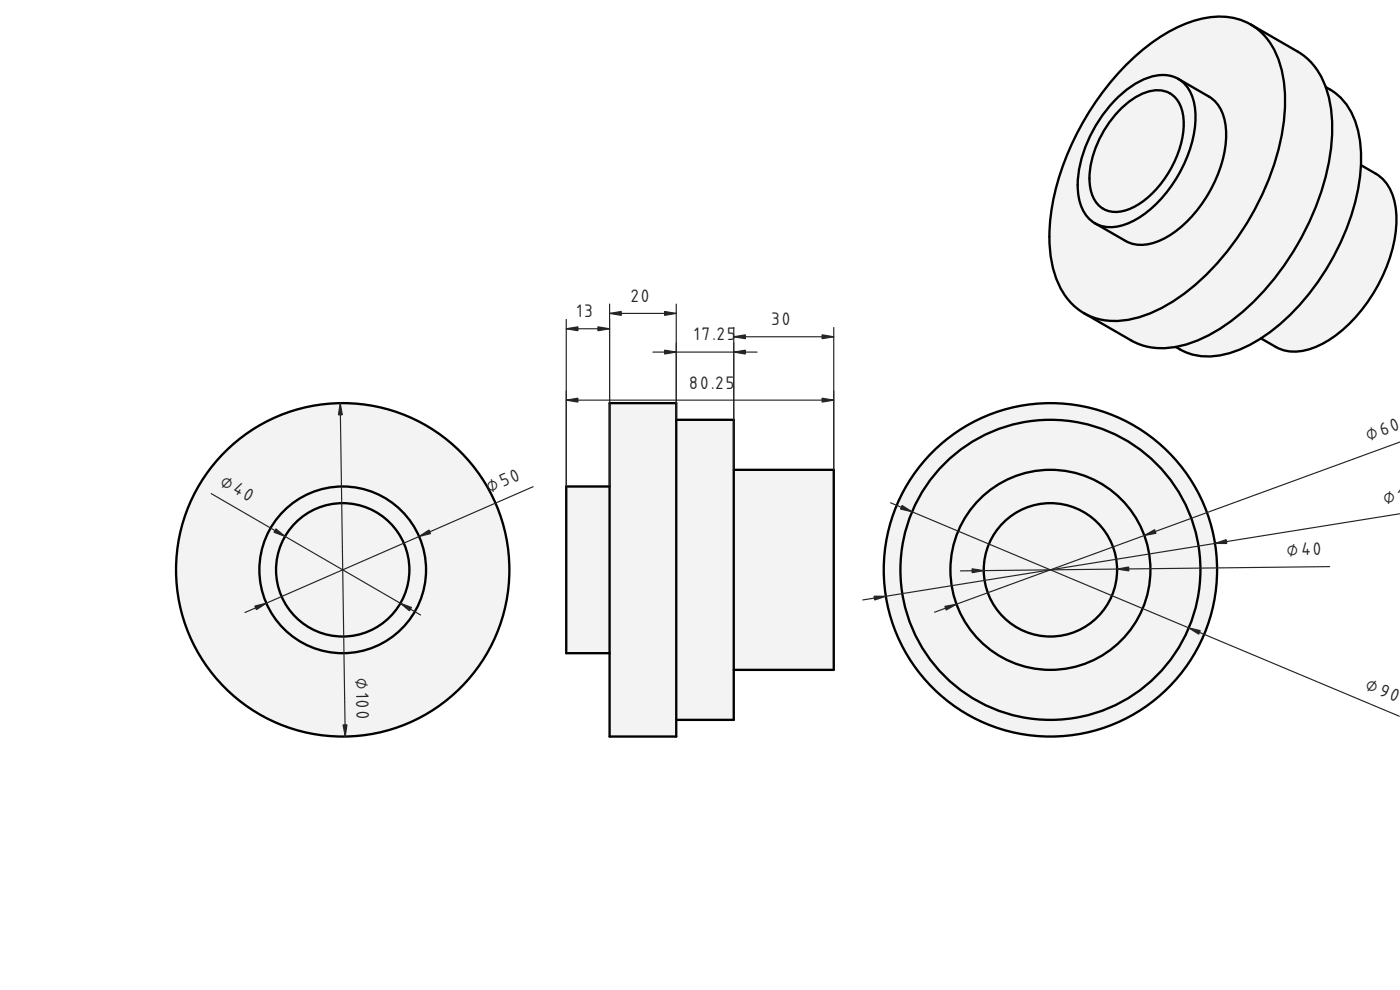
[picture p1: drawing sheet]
<svg xmlns="http://www.w3.org/2000/svg" width="420mm" height="297mm" viewBox="0 0 420 297" stroke-linecap="round" stroke-linejoin="round" font-family="sans-serif">
<defs><g id="words">
<g font-size="6.7" fill="#212529">
<text x="173.2" y="95.2">13</text>
<text x="189.3" y="90.6">20</text>
<text x="231.5" y="97.6">30</text>
<text x="208.3" y="102.2">17.25</text>
<text x="206.8" y="116.6">80.25</text>
<text x="410.7" y="132.4" transform="rotate(-20 410.7 132.4)">⌀60</text>
<text x="65.8" y="145.5" transform="rotate(30 65.8 145.5)">⌀40</text>
<text x="147" y="147.9" transform="rotate(-24 147 147.9)">⌀50</text>
<text x="415.5" y="151.4" transform="rotate(-9 415.5 151.4)">⌀1</text>
<text x="386.2" y="166.7" transform="rotate(-1 386.2 166.7)">⌀40</text>
<text x="106.8" y="203.3" transform="rotate(89 106.8 203.3)">⌀100</text>
<text x="409.5" y="206.8" transform="rotate(23 409.5 206.8)">⌀90</text>
</g>
</g></defs>
<g fill="#f1f3f5">
<path d="M182.9 121h20.1v5h17.2v15h30v60h-30v15h-17.2v5h-20.1v-25h-13v-50h13z" fill-rule="evenodd"/>
<path d="M182.9 121h20.1v100h-20.1z" fill-rule="evenodd"/>
<path d="M220.2 141h30v60h-30z" fill-rule="evenodd"/>
<path d="M203 126h17.2v90h-17.2z" fill-rule="evenodd"/>
<path d="M169.9 146h13v50h-13z" fill-rule="evenodd"/>
</g>
<path d="M182.9 121h20.1v100h-20.1zM203 126h17.2v90h-17.2M182.9 146h-13v50h13M220.2 141h30v60h-30" fill="none" stroke="#000" stroke-width=".7"/>
<path d="M169.9 98.6h13M169.9 95.8v50.2M182.9 91.2v54.8M182.9 94h20.1M203 91.2v34.8M220.2 98.2v42.8M250.2 98.2v42.8M195.9 105.6h31.3M220.2 101h30M169.9 120.1h80.3" fill="none" stroke="#212529" stroke-width=".35"/>
<g fill="#212529" stroke="#212529" stroke-width=".35">
<path d="M179.4 98.1l3.5 .5-3.5 .6z"/>
<path d="M169.9 98.6l3.5-.5v1.1z"/>
<path d="M199.5 93.5l3.5 .5-3.5 .6z"/>
<path d="M182.9 94l3.5-.5v1.1z"/>
<path d="M220.2 105.6l3.5-.5v1.1z"/>
<path d="M199.5 105.1l3.5 .5-3.5 .6z"/>
<path d="M246.7 100.5l3.5 .5-3.5 .6z"/>
<path d="M220.2 101l3.5-.5v1.1z"/>
<path d="M246.7 119.5l3.5 .6-3.5 .5z"/>
<path d="M169.9 120.1l3.5-.6v1.1z"/>
</g>
<g fill="#f1f3f5">
<circle cx="102.8" cy="171" r="50"/>
<circle cx="102.9" cy="171" r="25"/>
<circle cx="102.9" cy="171" r="20"/>
</g>
<g fill="none" stroke="#000" stroke-width=".7">
<circle cx="102.8" cy="171" r="50"/>
<circle cx="102.9" cy="171" r="25"/>
<circle cx="102.9" cy="171" r="20"/>
</g>
<path d="M102.1 121l1.5 100M63.4 148.1l62.8 36.4M160 146l-86.5 37.8" fill="none" stroke="#212529" stroke-width=".35"/>
<g fill="#212529" stroke="#212529" stroke-width=".35">
<path d="M125.8 161l2.9-2 .5 1.1z"/>
<path d="M76.5 181.8l3.4-.8-2.9 1.9z"/>
<path d="M82.8 158.7l2.7 2.2-3.3-1.2z"/>
<path d="M120.2 181l3.3 1.3-.6 1z"/>
<path d="M103 217.5h1.1l-.5 3.5z"/>
<path d="M102.1 121l.6 3.5h-1.1z"/>
</g>
<g fill="#f1f3f5">
<circle cx="315.2" cy="171" r="50"/>
<circle cx="315.2" cy="171" r="45"/>
<circle cx="315.2" cy="171" r="30"/>
<circle cx="315.2" cy="171" r="20"/>
</g>
<g fill="none" stroke="#000" stroke-width=".7">
<circle cx="315.2" cy="171" r="50"/>
<circle cx="315.2" cy="171" r="45"/>
<circle cx="315.2" cy="171" r="30"/>
<circle cx="315.2" cy="171" r="20"/>
</g>
<path d="M420.2 132.6l-139.7 51.1M267.3 150.9l152.7 64M420.2 154.1l-161.3 25.9M399.1 170l-110.9 1.3" fill="none" stroke="#212529" stroke-width=".35"/>
<g fill="#212529" stroke="#212529" stroke-width=".35">
<path d="M335.2 170.7l3.5-.6 .1 1.2z"/>
<path d="M291.7 170.7l3.5 .5-3.5 .6z"/>
<path d="M343.4 160.7l3.1-1.8 .4 1.1z"/>
<path d="M283.6 181.9l3.5-.6-3.1 1.7z"/>
<path d="M356.8 188.4l3.4 .8-.4 1.1z"/>
<path d="M270.7 151.7l3 1.9-3.4-.9z"/>
<path d="M364.6 163.1l3.4-1.2 .2 1.2z"/>
<path d="M262.3 178.9h3.6l-3.4 1.1z"/>
</g>
<g fill="#f1f3f5">
<path d="M338.7 18.8a46.5 46.5 0 0 1 23.2-13.4 19.5 19.5 0 0 1 13.4 1.9l14.2 8.2a19.6 19.6 0 0 1 8.4 10.6 19 19 0 0 1 9.9 14.2l.6 5.3v3.9a16.8 16.8 0 0 1 8.5 6.7 24.8 24.8 0 0 1 1.2 17.7 47.5 47.5 0 0 1-20.2 28.7 16.2 16.2 0 0 1-13.7 2.1l-5.8-3.2a27.7 27.7 0 0 1-19 5.2 16.8 16.8 0 0 1-6.6-2.6 19.6 19.6 0 0 1-13.4-2l-14.1-8.1a21.5 21.5 0 0 1-9.7-15.3 58.4 58.4 0 0 1 4.8-32.6 84 84 0 0 1 18.3-27.3z" fill-rule="evenodd"/>
<path d="M338.7 18.8a46.5 46.5 0 0 1 23.2-13.4 18.4 18.4 0 0 1 22 13 46.8 46.8 0 0 1 0 25.7 81.6 81.6 0 0 1-29.1 44.4 34.4 34.4 0 0 1-22 7.7 18.6 18.6 0 0 1-16.3-14.1 50.3 50.3 0 0 1 1.4-29.1 84.1 84.1 0 0 1 20.8-34.2z" fill-rule="evenodd"/>
<path d="M335.7 29a20.6 20.6 0 0 1 13.4-6.5 9.1 9.1 0 0 1 4.5 1.2l9.2 5.3a11.7 11.7 0 0 1 5.1 9.7 38.2 38.2 0 0 1-11.7 27.7 22.3 22.3 0 0 1-13.3 7.1 9.2 9.2 0 0 1-5.1-1.2l-9.2-5.3a12.5 12.5 0 0 1-5.2-11.5 39.6 39.6 0 0 1 12.3-26.5z" fill-rule="evenodd"/>
<path d="M375.3 7.3l14.2 8.2a20.9 20.9 0 0 1 9.4 14.1 55.1 55.1 0 0 1-3 29.8 79.6 79.6 0 0 1-28.8 38.6 32.5 32.5 0 0 1-20.3 6.4l-3.3-.6-3.1-1.2-15.1-8.6a21.2 21.2 0 0 0 18.3 .6 59.8 59.8 0 0 0 26.2-21.1 77.9 77.9 0 0 0 15.8-40.6 33.2 33.2 0 0 0-4.5-20.2 17.7 17.7 0 0 0-5.8-5.4z" fill-rule="evenodd"/>
<path d="M335.7 29a20.6 20.6 0 0 1 13.4-6.5 9.3 9.3 0 0 1 9.1 7.8 31.6 31.6 0 0 1-4.6 22.2 31.6 31.6 0 0 1-17 15.2 9.5 9.5 0 0 1-12.6-7.2 30.2 30.2 0 0 1 3.5-20.3 41.2 41.2 0 0 1 8.2-11.2z" fill-rule="evenodd"/>
<path d="M397.9 26.1a19 19 0 0 1 9.9 14.2 53.6 53.6 0 0 1-5 31.4 68.5 68.5 0 0 1-26.1 30.9 25.4 25.4 0 0 1-18.7 3.8 17.7 17.7 0 0 1-5.2-2.3 45.7 45.7 0 0 0 23-13.1 81.4 81.4 0 0 0 23.7-47.4 40.4 40.4 0 0 0-1.6-17.5z" fill-rule="evenodd"/>
<path d="M408.4 49.5a16.8 16.8 0 0 1 8.5 6.7 24.8 24.8 0 0 1 1.2 17.7 47.5 47.5 0 0 1-20.2 28.7 16.2 16.2 0 0 1-13.7 2.1l-5.8-3.2a71.9 71.9 0 0 0 28-39.7l.6-2.5a54 54 0 0 0 1.4-9.8z" fill-rule="evenodd"/>
<path d="M335.7 33.4a17.7 17.7 0 0 1 11.5-6.3 7.6 7.6 0 0 1 7.8 7.1 28.5 28.5 0 0 1-7.3 21.8 20.2 20.2 0 0 1-11.9 7.5 7.8 7.8 0 0 1-8.7-7.5 28.6 28.6 0 0 1 6.6-20.3z" fill-rule="evenodd"/>
<path d="M353.6 23.7l9.2 5.3a11.7 11.7 0 0 1 5.1 9.7 38.2 38.2 0 0 1-11.7 27.7 22.3 22.3 0 0 1-13.3 7.1 9.2 9.2 0 0 1-5.1-1.2l-9.2-5.3a11.7 11.7 0 0 0 11-.5 38.2 38.2 0 0 0 18.2-23.9 22.3 22.3 0 0 0-.6-15.1 9.2 9.2 0 0 0-3.6-3.8z" fill-rule="evenodd"/>
</g>
<path d="M375.3 7.3l14.2 8.2a21.2 21.2 0 0 1 9.7 15.5 59.8 59.8 0 0 1-5.2 33.2 77.9 77.9 0 0 1-27.3 34.1 33.2 33.2 0 0 1-19.7 6.1 17.7 17.7 0 0 1-7.6-2.3l-14.1-8.1M375.3 7.3a21.1 21.1 0 0 0-17.1-1 55.3 55.3 0 0 0-24.8 18.2 79 79 0 0 0-18.4 44.4 31.6 31.6 0 0 0 5 20.2 17.7 17.7 0 0 0 5.3 4.9M375.3 7.3a21.2 21.2 0 0 1 9.7 15.5 59.8 59.8 0 0 1-5.2 33.3 77.9 77.9 0 0 1-27.2 34 33.2 33.2 0 0 1-19.8 6.1 17.7 17.7 0 0 1-7.5-2.2M335.7 33.4a17.7 17.7 0 0 1 11.5-6.3 7.6 7.6 0 0 1 7.8 7.1 28.5 28.5 0 0 1-7.3 21.8 20.2 20.2 0 0 1-11.9 7.5 7.8 7.8 0 0 1-8.7-7.5 28.6 28.6 0 0 1 6.6-20.3zM353.6 23.7l9.2 5.3a11.7 11.7 0 0 1 5.1 9.7 38.2 38.2 0 0 1-11.7 27.7 22.3 22.3 0 0 1-13.3 7.1 9.2 9.2 0 0 1-5.1-1.2l-9.2-5.3M353.6 23.7a12.5 12.5 0 0 0-12.4 1.2 39.1 39.1 0 0 0-17.8 30.6 12.5 12.5 0 0 0 5.2 11.5M353.6 23.7a11.7 11.7 0 0 1 5.1 9.7 38.2 38.2 0 0 1-11.6 27.7 22.3 22.3 0 0 1-13.3 7.1 9.2 9.2 0 0 1-5.2-1.2M397.9 26.1a19.1 19.1 0 0 1 10 14.7 53.8 53.8 0 0 1-4.7 29.9 70.1 70.1 0 0 1-24.5 30.7 27.7 27.7 0 0 1-19.6 5.3 17.2 17.2 0 0 1-6.3-2.6M408.4 49.5a16.8 16.8 0 0 1 8.5 6.7 24.8 24.8 0 0 1 1.2 17.7 47.5 47.5 0 0 1-20.2 28.7 16.2 16.2 0 0 1-13.7 2.1l-5.8-3.2" fill="none" stroke="#000" stroke-width=".7"/>
<use href="#words"/>
</svg>
